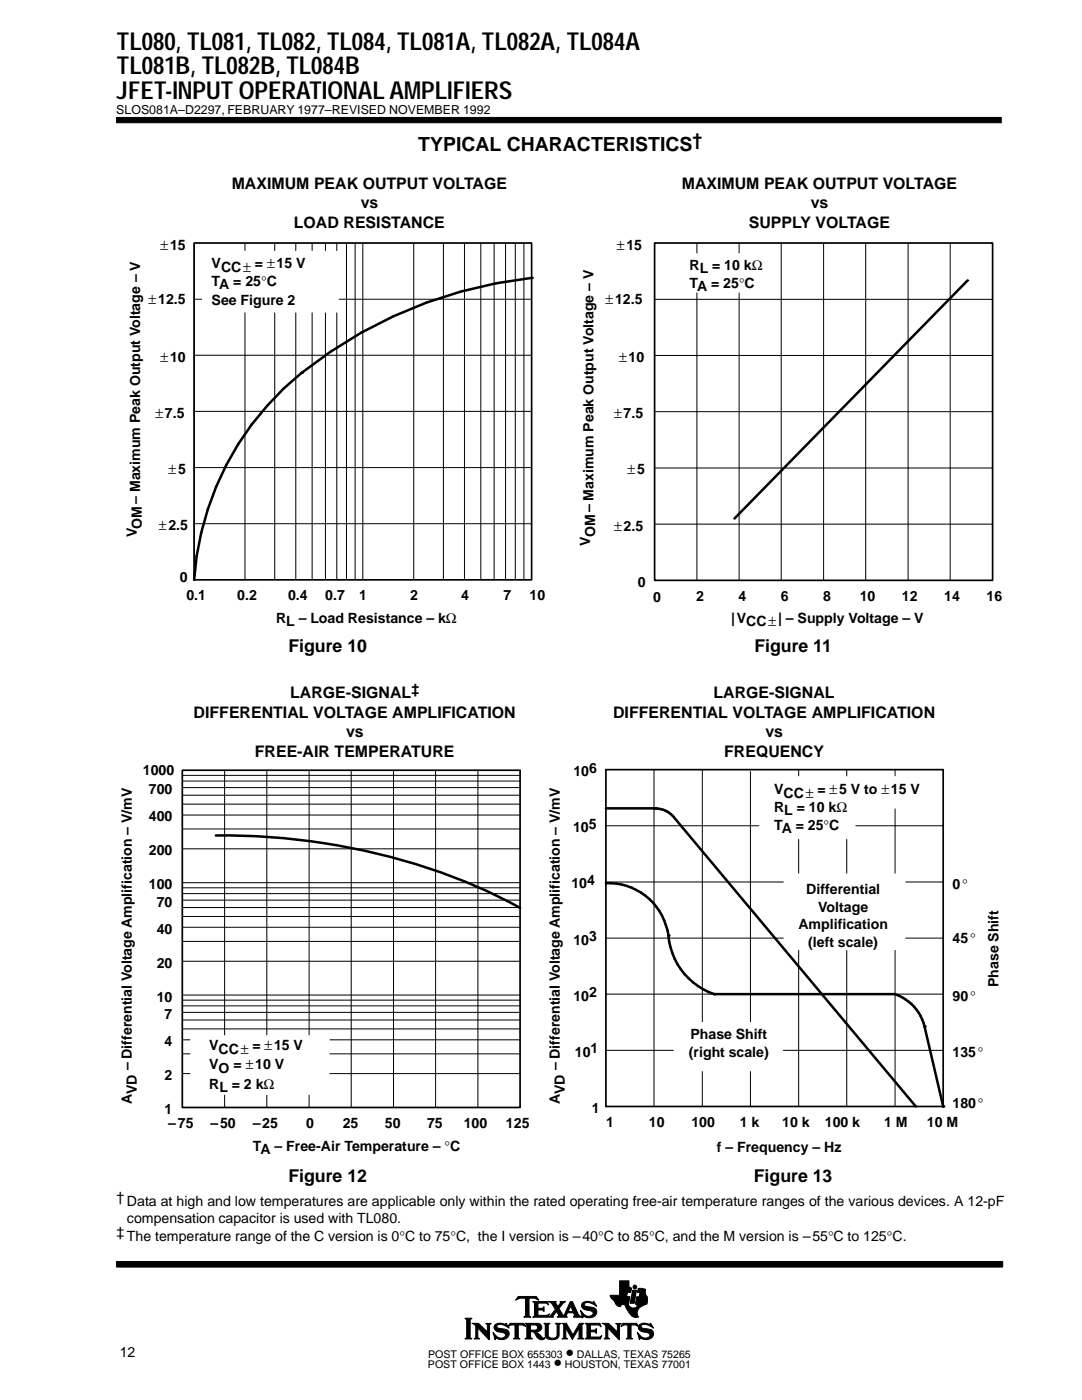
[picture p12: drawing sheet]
<svg xmlns="http://www.w3.org/2000/svg" width="216mm" height="279mm" viewBox="0 0 216 279" stroke-linecap="round" stroke-linejoin="round" font-family="sans-serif">
<defs><g id="words">
<g font-size="4.9">
<text x="23.3" y="9.9">TL080, TL081, TL082, TL084, TL081A, TL082A, TL084A</text>
<text x="23.3" y="14.8">TL081B, TL082B, TL084B</text>
<text x="23.3" y="19.7">JFET-INPUT OPERATIONAL AMPLIFIERS</text>
</g>
<text font-size="3.9" x="83.5" y="30.2">TYPICAL CHARACTERISTICS</text>
<g font-size="3.5">
<text x="138.2" y="29.2">†</text>
<text x="57.6" y="130.2">Figure 10</text>
<text x="150.5" y="130.2">Figure 11</text>
<text x="57.6" y="235.9">Figure 12</text>
<text x="150.4" y="235.9">Figure 13</text>
<text x="110.5" y="273.1">•</text>
<text x="112.9" y="271">•</text>
</g>
<g font-size="3.2">
<text x="46.2" y="37.7">MAXIMUM PEAK OUTPUT VOLTAGE</text>
<text x="72" y="41.6">vs</text>
<text x="136" y="37.7">MAXIMUM PEAK OUTPUT VOLTAGE</text>
<text x="161.8" y="41.6">vs</text>
<text x="58.6" y="45.5">LOAD RESISTANCE</text>
<text x="149.4" y="45.5">SUPPLY VOLTAGE</text>
<text x="38.6" y="143.3">DIFFERENTIAL VOLTAGE AMPLIFICATION</text>
<text x="57.9" y="139.4">LARGE-SIGNAL</text>
<text x="122.3" y="143.3">DIFFERENTIAL VOLTAGE AMPLIFICATION</text>
<text x="142.4" y="139.4">LARGE-SIGNAL</text>
<text x="69" y="147.1">vs</text>
<text x="152.7" y="147.1">vs</text>
<text x="50.9" y="151">FREE-AIR TEMPERATURE</text>
<text x="144.5" y="151">FREQUENCY</text>
</g>
<g font-size="2.8">
<text x="32" y="49.8">±15</text>
<text x="42.2" y="53.5">VCC± = ±15 V</text>
<text x="123.1" y="49.8">±15</text>
<text x="137.6" y="53.9">RL = 10 kΩ</text>
<text x="42.2" y="57">TA = 25°C</text>
<text x="137.6" y="57.4">TA = 25°C</text>
<text x="29.7" y="60.7">±12.5</text>
<text x="42.2" y="60.9">See Figure 2</text>
<text x="120.8" y="60.7">±12.5</text>
<text x="32" y="72.2">±10</text>
<text x="123.5" y="72.2">±10</text>
<text x="31" y="83.4">±7.5</text>
<text x="122.5" y="83.5">±7.5</text>
<text x="33.6" y="94.6">±5</text>
<text x="125.2" y="94.7">±5</text>
<text x="27.3" y="107.2" transform="rotate(-90 27.3 107.2)">V</text>
<text x="28.3" y="105.5" transform="rotate(-90 28.3 105.5)">OM– Maximum Peak Output Voltage – V</text>
<text x="31.7" y="105.8">±2.5</text>
<text x="118.8" y="107.2" transform="rotate(-90 118.8 107.2)">OM– Maximum Peak Output Voltage – V</text>
<text x="122.5" y="105.9">±2.5</text>
<text x="117.8" y="108.9" transform="rotate(-90 117.8 108.9)">V</text>
<text x="35.9" y="116.1">0</text>
<text x="37.2" y="119.8">0.1</text>
<text x="47.3" y="119.8">0.2</text>
<text x="57.5" y="119.8">0.4</text>
<text x="64.9" y="119.8">0.7</text>
<text x="71.7" y="119.8">1</text>
<text x="81.8" y="119.8">2</text>
<text x="92" y="119.8">4</text>
<text x="100.5" y="119.8">7</text>
<text x="105.7" y="119.8">10</text>
<text x="127.3" y="117.1">0</text>
<text x="138.9" y="119.9">2</text>
<text x="147.4" y="119.9">4</text>
<text x="155.8" y="119.9">6</text>
<text x="164.2" y="119.9">8</text>
<text x="171.5" y="119.9">10</text>
<text x="180" y="119.9">12</text>
<text x="188.4" y="119.9">14</text>
<text x="196.8" y="119.9">16</text>
<text x="55.1" y="124.2">RL – Load Resistance – kΩ</text>
<text x="130.3" y="120.2">0</text>
<text x="145.9" y="124.2">|VCC±| – Supply Voltage – V</text>
<text x="82.1" y="138.6">‡</text>
<text x="28.5" y="154.7">1000</text>
<text x="114.4" y="154.9">106</text>
<text x="29.7" y="158.5">700</text>
<text x="154.5" y="158.5">VCC± = ±5 V to ±15 V</text>
<text x="29.7" y="163.9">400</text>
<text x="114.4" y="166.1">105</text>
<text x="154.5" y="165.6">TA = 25°C</text>
<text x="154.5" y="162">RL = 10 kΩ</text>
<text x="29.7" y="170.7">200</text>
<text x="29.7" y="177.4">100</text>
<text x="114" y="177.3">104</text>
<text x="160.9" y="178.4">Differential</text>
<text x="190.1" y="177.4">0°</text>
<text x="31.3" y="180.9">70</text>
<text x="159.3" y="185.4">Amplification</text>
<text x="163.3" y="181.9">Voltage</text>
<text x="31.3" y="186.4">40</text>
<text x="114.4" y="188.5">103</text>
<text x="161.3" y="188.9">(left scale)</text>
<text x="190.1" y="188.2">45°</text>
<text x="31.3" y="193.1">20</text>
<text x="199.2" y="197" transform="rotate(-90 199.2 197)">Phase Shift</text>
<text x="31.3" y="199.9">10</text>
<text x="32.8" y="203.4">7</text>
<text x="114.4" y="199.7">102</text>
<text x="190.1" y="199.8">90°</text>
<text x="32.8" y="208.8">4</text>
<text x="41.7" y="209.6">VCC± = ±15 V</text>
<text x="137.8" y="207.4">Phase Shift</text>
<text x="26.3" y="213.6" transform="rotate(-90 26.3 213.6)">– Differential Voltage Amplification – V/mV</text>
<text x="32.8" y="215.6">2</text>
<text x="41.7" y="213.4">VO = ±10 V</text>
<text x="111.7" y="213.6" transform="rotate(-90 111.7 213.6)">– Differential Voltage Amplification – V/mV</text>
<text x="114.7" y="210.9">101</text>
<text x="137.5" y="211">(right scale)</text>
<text x="190.1" y="211">135°</text>
<text x="26.3" y="220.4" transform="rotate(-90 26.3 220.4)">A</text>
<text x="27.3" y="218.3" transform="rotate(-90 27.3 218.3)">VD</text>
<text x="41.7" y="217.3">RL = 2 kΩ</text>
<text x="111.7" y="220.4" transform="rotate(-90 111.7 220.4)">A</text>
<text x="112.7" y="218.3" transform="rotate(-90 112.7 218.3)">VD</text>
<text x="190.1" y="221.1">180°</text>
<text x="32.8" y="222.3">1</text>
<text x="33.6" y="225.1">–75</text>
<text x="42" y="225.1">–50</text>
<text x="50.4" y="225.1">–25</text>
<text x="61.1" y="225.1">0</text>
<text x="68.4" y="225.1">25</text>
<text x="76.8" y="225.1">50</text>
<text x="85.2" y="225.1">75</text>
<text x="92.5" y="225.1">100</text>
<text x="101" y="225.1">125</text>
<text x="118.1" y="222.1">1</text>
<text x="121" y="224.9">1</text>
<text x="129.5" y="224.9">10</text>
<text x="138" y="224.9">100</text>
<text x="147.6" y="224.9">1 k</text>
<text x="156.1" y="224.9">10 k</text>
<text x="164.6" y="224.9">100 k</text>
<text x="176.4" y="224.9">1 M</text>
<text x="184.9" y="224.9">10 M</text>
<text x="50.5" y="229.6">TA – Free-Air Temperature – °C</text>
<text x="143" y="230">f – Frequency – Hz</text>
<text x="23.2" y="239.9">† Data at high and low temperatures are applicable only within the rated operating free-air temperature ranges of the various devices. A 12-pF</text>
<text x="25.3" y="244.1">compensation capacitor is used with TL080.</text>
<text x="23.2" y="247">‡ The temperature range of the C version is 0°C to 75°C, the I version is –40°C to 85°C, and the M version is –55°C to 125°C.</text>
<text x="23.9" y="270.7">12</text>
</g>
<text font-size="2.5" x="23.2" y="22.7">SLOS081A–D2297, FEBRUARY 1977–REVISED NOVEMBER 1992</text>
<g font-size="2.1">
<text x="85.4" y="273.1">POST OFFICE BOX 1443</text>
<text x="85.4" y="271">POST OFFICE BOX 655303</text>
<text x="112.7" y="273.1">HOUSTON, TEXAS 77001</text>
<text x="115.1" y="271">DALLAS, TEXAS 75265</text>
</g>
</g></defs>
<g fill="#000" stroke="#000" stroke-width=".2">
<path d="M23.2 23.4h176.6v1.1h-176.6z" fill-rule="evenodd"/>
<path d="M23.4 251.8h176.5v1h-176.5z" fill-rule="evenodd"/>
<path d="M23.2 251.8h176.9v1h-176.9z" fill-rule="evenodd"/>
<path d="M92.8 263.1h1.4l-.4 .4v3.3l.4 .4h-1.4l.3-.4v-3.3z" fill-rule="evenodd"/>
<path d="M94.2 264.1h1.3l1.7 1.6 .1-1.3-.4-.3h1.1l-.3 .3v3l-2.3-2.3-.1 1.8 .4 .3h-1.1l.3-.3v-2.3z" fill-rule="evenodd"/>
<path d="M98.8 264.4l.6-.3 1.4 .2 .2-.2 .6 1a2.38 2.38 0 0 0-2.2-.7l-.2 .1a.37 .37 0 0 0-.1 .4 .37 .37 0 0 0 .4 .2l1.4 .2a.87 .87 0 0 1 .7 1.2 1.63 1.63 0 0 1-2.2 .7l-.4-.1-.2 .3-.4-1.5a1.66 1.66 0 0 0 2.2 1l.3-.4-.4-.5a2.67 2.67 0 0 1-1.8-.7l-.1-.4z" fill-rule="evenodd"/>
<path d="M101.8 264.1h2.7l.4 .6-.7-.3h-.7l-.1 .1v2.3l.3 .4h-1.2l.3-.4v-2.3l-.7-.1-.7 .3z" fill-rule="evenodd"/>
<path d="M103.4 258.7h3.6l.5 .8a2.21 2.21 0 0 0-1.9-.4v3.4l.3 .4h-1.3l.3-.4v-3.2l-.3-.2a2.38 2.38 0 0 0-1.7 .4z" fill-rule="evenodd"/>
<path d="M104.8 264.1h2.5a.8 .8 0 0 1 .8 .6 .8 .8 0 0 1-.5 .9l-.6 .2 1.3 1.2 .4-.1a.51 .51 0 0 1-.8 .5 1.29 1.29 0 0 1-1-.9l-.5-.7h-.4l-.1 .1v.9l.3 .4h-1.5l.4-.4v-2.2z" fill-rule="evenodd"/>
<path d="M106.3 259.8h3l.2 .6-.5-.3h-1.6v1h.8l.3-.3 .1 .9-.4-.3-.8 .1-.1 .9 .2 .1h1.6l.5-.3-.2 .7h-3.1l.4-.3v-2.5z" fill-rule="evenodd"/>
<path d="M108.5 264.1h1.2l-.3 .3v2.1l.3 .4a1.04 1.04 0 0 0 1.5-.4v-2.1l-.4-.3h1.1l-.3 .3-.1 2.4a1.78 1.78 0 0 1-2.3 .4l-.4-.7v-2.1z" fill-rule="evenodd"/>
<path d="M112.1 264.1h.9l1.3 2.2 1.3-2.2h.9l-.4 .3v2.5l.4 .3h-1.2l.2-.3v-1.7l-1.3 2.1-1.3-2.1v1.7l.3 .3h-1.1l.4-.3v-2.5z" fill-rule="evenodd"/>
<path d="M109.5 259.8h1.5l-.1 .3 .4 .6 .5-.6-.1-.3h1.2l-.6 .4-.7 .9 .9 1.5 1.3-2.8h.4l1.1 2.3 .9 .8h-1.7l.1-.5-.2-.4h-1.1l-.3 .6 .2 .3h-2l.3-.4-.5-.7-.6 .8v.3h-.9l1.3-1.6-.7-1.2z" fill-rule="evenodd"/>
<path d="M116.3 260a2.73 2.73 0 0 1 2.1-.1l.1-.2 .5 1-1-.6-.7-.2-.5 .1-.2 .2v.2l.4 .3a2.09 2.09 0 0 1 2 .8 1.02 1.02 0 0 1-.6 1.3l-.8 .2-1-.3-.4 .3-.4-1.5a1.79 1.79 0 0 0 1.9 1.2l.2-.1a.49 .49 0 0 0 .4-.4 .49 .49 0 0 0-.3-.5 2.74 2.74 0 0 1-1.8-.8l-.2-.4z" fill-rule="evenodd"/>
<path d="M116.8 264.1h2.9l.2 .7-.4-.4-1.7 .1v.9l.8 .1 .4-.4v1l-.4-.3h-.8v.9l.1 .1h1.7l.5-.3-.3 .7h-3l.3-.3v-2.5z" fill-rule="evenodd"/>
<path d="M120.1 264.1h1.3l1.7 1.6 .1-1.3-.3-.3h1.1l-.4 .3v3l-2.3-2.3v1.8l.3 .3h-1.1l.4-.3v-2.3z" fill-rule="evenodd"/>
<path d="M124.3 264.1h2.7l.4 .6-.7-.3h-.7l-.1 .1v2.3l.3 .4h-1.2l.3-.4v-2.3l-.7-.1-.7 .3z" fill-rule="evenodd"/>
<path d="M127.6 264.4a2.73 2.73 0 0 1 2.1-.2l.1-.1 .6 1a2.38 2.38 0 0 0-2.2-.7l-.3 .4 .4 .3a2.09 2.09 0 0 1 2.1 .7 1.09 1.09 0 0 1-.9 1.5 2.01 2.01 0 0 1-1.6-.2l-.3 .3-.4-1.5a1.79 1.79 0 0 0 1.8 1.1l.4-.1a.45 .45 0 0 0 .3-.5 .45 .45 0 0 0-.4-.4l-.8-.2a.92 .92 0 0 1-1-.4 .92 .92 0 0 1 .1-1z" fill-rule="evenodd"/>
</g>
<path d="M106 264.4h.7" fill="none" stroke="#000" stroke-width=".2"/>
<path d="M105.9 264.5l.8-.1a.52 .52 0 0 1 .6 .5 .52 .52 0 0 1-.5 .6l-.9-.1z" fill-rule="evenodd" fill="#fff"/>
<path d="M105.9 264.5l.8-.1a.52 .52 0 0 1 .6 .5 .52 .52 0 0 1-.5 .6l-.9-.1z" fill="none" stroke="#000" stroke-width=".2"/>
<path d="M113.9 260.7l.4 1h-.9z" fill-rule="evenodd" fill="#fff"/>
<g fill="none" stroke="#000" stroke-width=".2">
<path d="M38.7 59.7h1.5M38.7 48.5v67.2M48.9 48.5v1.5M54.8 48.5v1.5M59 48.5v1.5M62.3 48.5v1.5M64.9 48.5v1.5M67.2 48.5v1.5M67.7 59.7h38.4M69.1 48.5v67.2M70.9 48.5v67.2M72.4 48.5v67.2"/>
<path d="M82.6 48.5v67.2M88.5 48.5v67.2M92.7 48.5v67.2M95.9 48.5v67.2M98.6 48.5v67.2M100.9 48.5v67.2M102.8 48.5v67.2M104.5 48.5v67.2M130.6 59.7h67.5M139.1 48.5v2M139.1 58.5v57.3M147.5 48.5v2"/>
<path d="M147.5 58.5v57.3M155.9 48.5v67.3M164.3 48.5v67.3M172.7 48.5v67.3M181.2 48.5v67.3M189.6 48.5v67.3M38.7 70.9h67.4M48.9 62.4v53.3M54.8 62.4v53.3M59 62.4v53.3M62.3 62.4v53.3M64.9 62.4v53.3"/>
<path d="M67.2 62.4v53.3M130.6 70.9h67.5M38.7 93.3h67.4M38.7 82.1h67.4M130.6 93.4h67.5M130.6 82.2h67.5M38.7 104.5h67.4M130.6 104.6h67.5M36.4 158.7h67.4M36.4 157.2h67.4M36.4 155.9h67.4M36.4 154.7h67.4"/>
<path d="M44.8 153.7v52.8M53.2 153.7v52.8M61.7 153.7v52.8M70.1 153.7v67.3M78.5 153.7v67.3M86.9 153.7v67.3M95.4 153.7v67.3M130.5 153.6v67.2M140.1 153.6v50.3M149.7 154v49.9M159.4 153.6v1.2M169 153.6v1.2"/>
<path d="M178.6 153.6v1.2M36.4 179.6h67.4M36.4 178.3h67.4M36.4 177.2h67.4M36.4 176.2h67.4M36.4 169.4h67.4M36.4 165.4h67.4M36.4 162.7h67.4M36.4 160.5h67.4M120.9 164.8h30.5M120.9 176h35.4M159.4 167.5v6.8"/>
<path d="M169 167.5v6.8M170.8 164.8h17.4M178.6 161.4v12.9M180.7 176h7.5M36.4 199.6h67.4M36.4 198.6h67.4M36.4 191.8h67.4M36.4 187.9h67.4M36.4 185.1h67.4M36.4 182.9h67.4M36.4 181.1h67.4M120.9 187.2h35.4"/>
<path d="M120.9 198.4h67.3M159.4 189.7v31.1M169 189.7v31.1M178.6 189.7v31.1M180.7 187.2h7.5M36.4 214.3h1.5M36.4 210.3h1.5M36.4 207.5h1.5M36.4 205.3h67.4M36.4 203.6h67.4M36.4 202h67.4M36.4 200.7h67.4"/>
<path d="M44.8 218.6v2.4M53.2 218.6v2.4M61.7 218.6v2.4M65.8 214.3h38M65.8 210.3h38M65.8 207.5h38M120.9 209.6h13.5M140.1 213.9v6.9M149.7 213.9v6.9M156.3 209.6h31.9M113.9 260.7l.4 1h-.9z"/>
</g>
<g fill="#000" stroke="#000" stroke-width=".2">
<path d="M126.2 257.5h.8l-.4 2.6h-.9z" fill-rule="evenodd"/>
<path d="M123.6 255.6h1.9v1.2l.5 .3-.1 .8h-.7l-.2 .9h.7l-.3 1.5 .1 .3a1.11 1.11 0 0 0 1.6 .2l.1-.5-.2 .1-.2-.2 .2-1.4h.5l.2-.9h-.5l.1-.7 .8-.1 .7 .2v1.1a1.75 1.75 0 0 1 .3 1.8l-1.4 .7a1.45 1.45 0 0 0-.3 1.9 1.22 1.22 0 0 1-1.4-.3l-.9-1.2-.4-.9-.5-.1-.4 .5a1.35 1.35 0 0 1-1.3-1.2l-.6-.5-.2-.6h1.9z" fill-rule="evenodd"/>
<circle cx="126.7" cy="256.9" r=".37"/>
</g>
<path d="M193.1 56h.1" fill="none" stroke="#000" stroke-width=".3"/>
<path d="M106.1 55.5a88.4 88.4 0 0 0-49.5 22 58.1 58.1 0 0 0-17.9 38.2M193.1 56l-46.5 47.5M43.1 166.7a128.1 128.1 0 0 1 57.3 12.7l3.4 1.8M120.9 161.3h9.8a4.9 4.9 0 0 1 3.8 1.8l48.2 57.7M120.9 176.3a12.2 12.2 0 0 1 12.6 11.6 13.5 13.5 0 0 0 9 10.5h36.1a9.2 9.2 0 0 1 5.9 6.5l3.7 15.9" fill="none" stroke="#000" stroke-width=".5"/>
<path d="M38.7 48.5h67.4v67.2h-67.4zM130.6 48.5h67.5v67.3h-67.5zM36.4 153.7h67.4v67.3h-67.4zM120.9 153.6h67.3v67.2h-67.3z" fill="none" stroke="#000" stroke-width=".34"/>
<g fill="#000">
<circle cx="106.1" cy="55.5" r=".25"/>
<circle cx="60.2" cy="74.4" r=".25"/>
<circle cx="130.7" cy="161.3" r=".25"/>
<circle cx="133.4" cy="186.7" r=".25"/>
<circle cx="142.5" cy="198.4" r=".25"/>
<circle cx="184.5" cy="204.9" r=".25"/>
<circle cx="188.2" cy="220.8" r=".25"/>
</g>
<use href="#words"/>
</svg>
